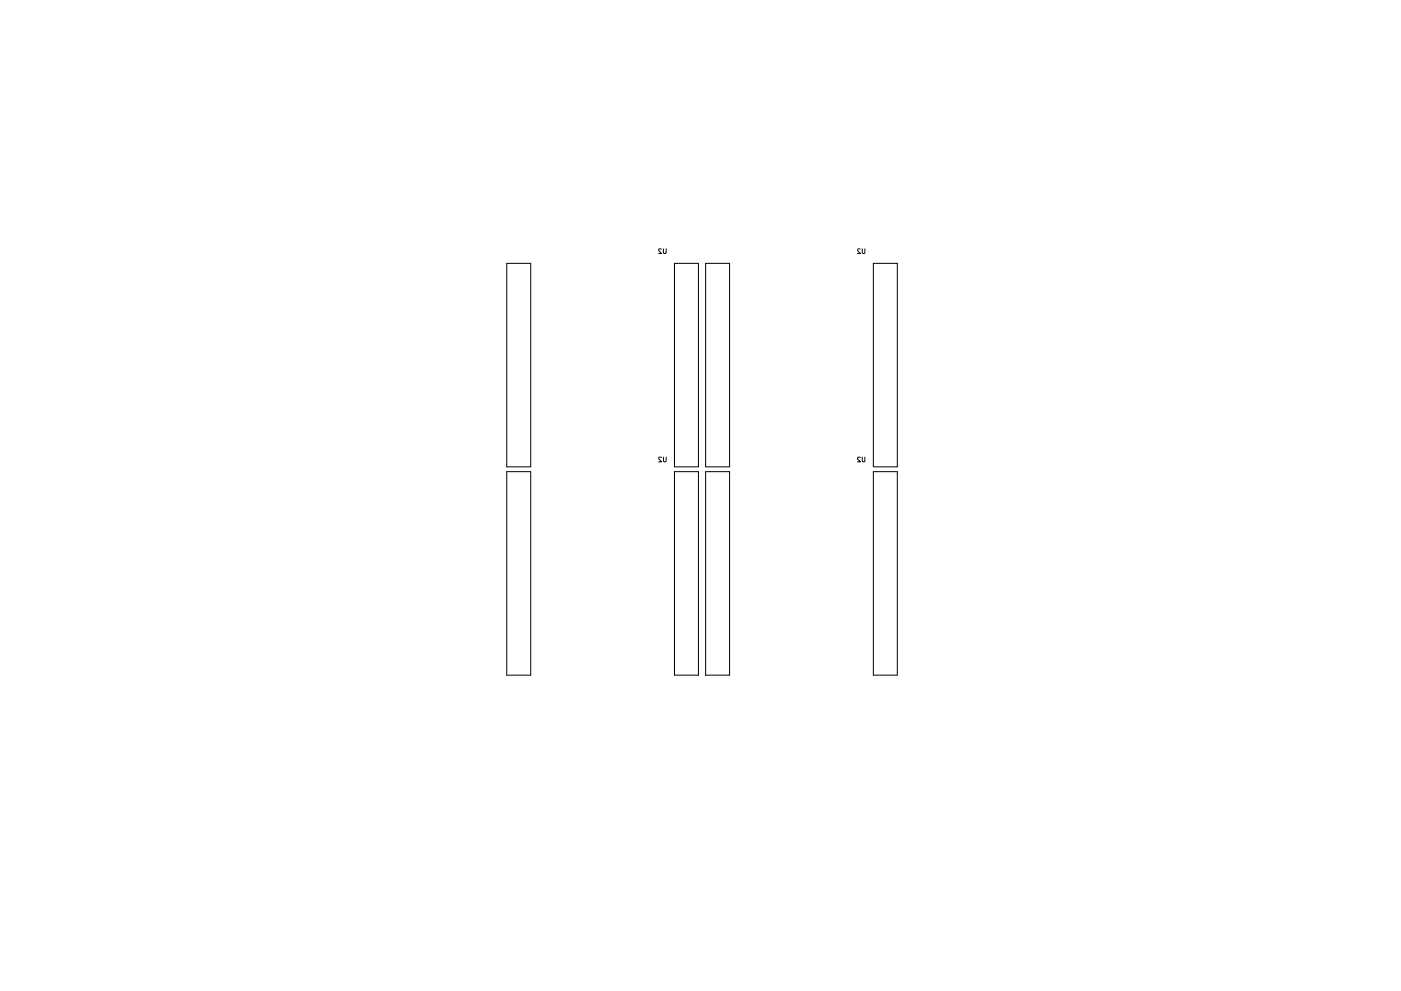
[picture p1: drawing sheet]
<svg xmlns="http://www.w3.org/2000/svg" width="297mm" height="210mm" viewBox="0 0 297 210" stroke-linecap="round" stroke-linejoin="round" font-family="sans-serif">
<g fill="none" stroke="#000" stroke-width=".21">
<path d="M107.4 55.9h5.1v43.2h-5.1zM140.2 52.9l-.4-.1-.1 .3 .6 .7h-.6M140.7 52.8v.8l.1 .2 .4-.2v-.8M143 55.9h5.1v43.2h-5.1zM149.6 55.9h5.1v43.2h-5.1zM182.4 52.9l-.4-.1-.2 .3 .6 .7h-.6M182.8 52.8v.8l.2 .2 .4-.2v-.8M185.2 55.9h5v43.2h-5zM140.2 97.1l-.4-.1-.1 .3 .6 .7h-.6M140.7 97v.8l.1 .2 .4-.2v-.8M182.4 97.1l-.4-.1-.2 .3 .6 .7h-.6M182.8 97v.8l.2 .2 .4-.2v-.8"/>
<path d="M107.4 100.1h5.1v43.2h-5.1zM143 100.1h5.1v43.2h-5.1zM149.6 100.1h5.1v43.2h-5.1zM185.2 100.1h5v43.2h-5z"/>
</g>
</svg>
